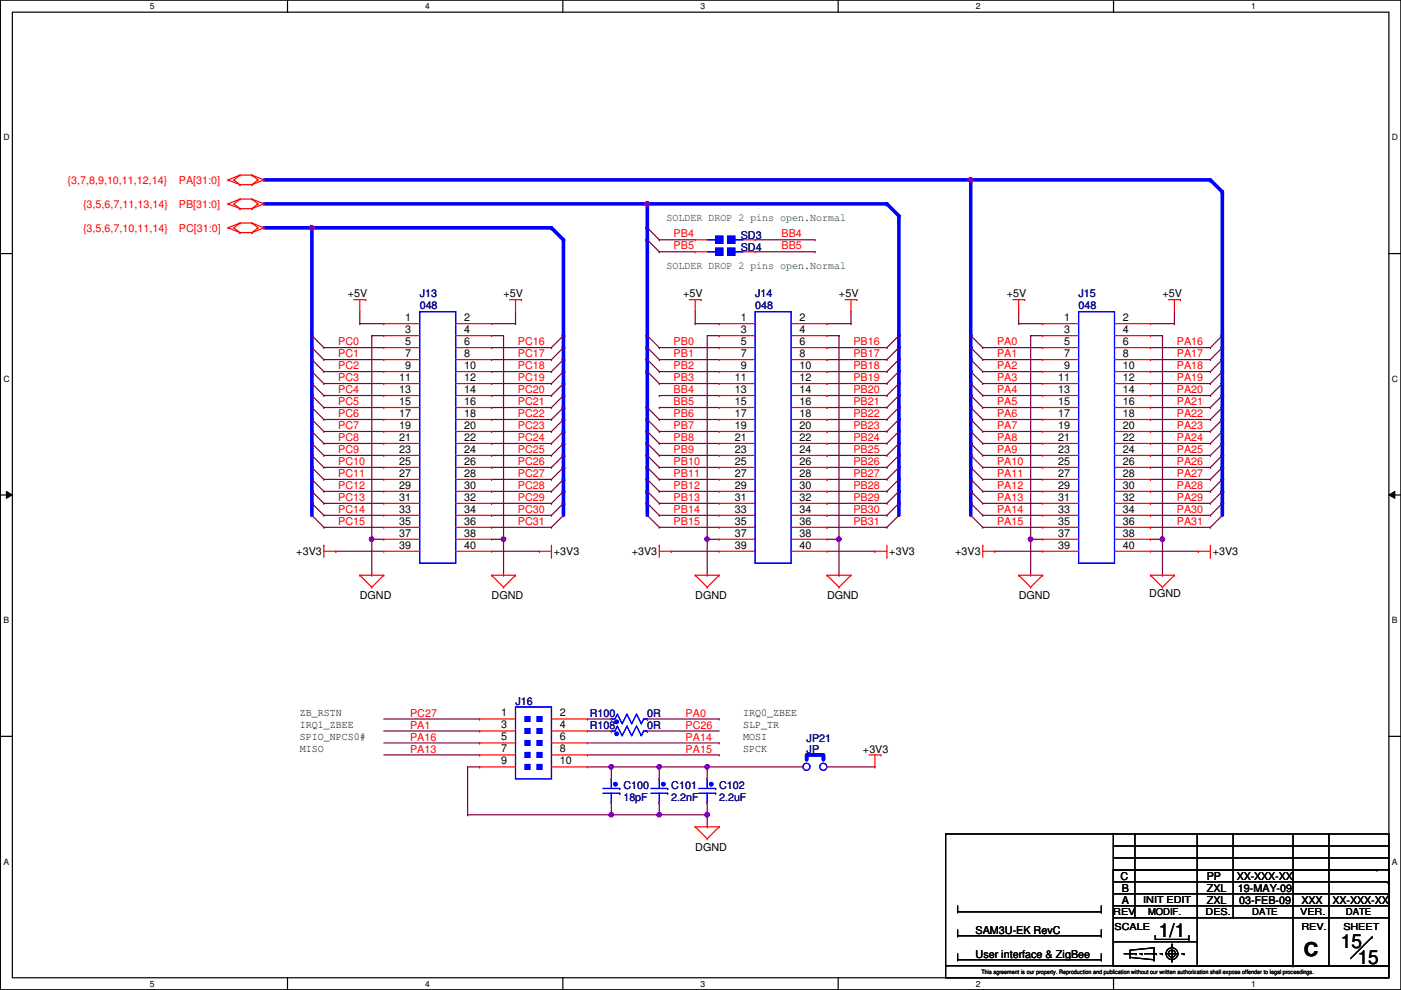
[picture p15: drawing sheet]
<svg xmlns="http://www.w3.org/2000/svg" width="297mm" height="210mm" viewBox="0 0 297 210" stroke-linecap="round" stroke-linejoin="round" font-family="sans-serif">
<defs><g id="words">
<g font-size="4.1">
<text x="245.7" y="198.8">1/1</text>
<text x="276.4" y="202.7">C</text>
<text x="284.3" y="201">15</text>
<text x="287.9" y="204.3">15</text>
</g>
<g font-size="2.3" fill="#f00">
<text x="14.3" y="38.9">{3,7,8,9,10,11,12,14}</text>
<text x="37.9" y="38.9">PA[31:0]</text>
<text x="17.6" y="44">{3,5,6,7,11,13,14}</text>
<text x="37.9" y="44">PB[31:0]</text>
<text x="17.6" y="49.1">{3,5,6,7,10,11,14}</text>
<text x="37.9" y="49.1">PC[31:0]</text>
<text x="142.8" y="50.3">PB4</text>
<text x="142.8" y="52.9">PB5</text>
<text x="165.7" y="50.3">BB4</text>
<text x="165.7" y="52.9">BB5</text>
<text x="71.7" y="73.2">PC0</text>
<text x="71.7" y="75.7">PC1</text>
<text x="109.8" y="73.2">PC16</text>
<text x="109.8" y="75.7">PC17</text>
<text x="142.8" y="75.7">PB1</text>
<text x="142.8" y="73.2">PB0</text>
<text x="180.9" y="75.7">PB17</text>
<text x="180.9" y="73.2">PB16</text>
<text x="211.4" y="75.7">PA1</text>
<text x="211.4" y="73.2">PA0</text>
<text x="249.5" y="75.7">PA17</text>
<text x="249.5" y="73.2">PA16</text>
<text x="71.7" y="80.8">PC3</text>
<text x="71.7" y="78.3">PC2</text>
<text x="71.7" y="83.4">PC4</text>
<text x="109.8" y="80.8">PC19</text>
<text x="109.8" y="83.4">PC20</text>
<text x="109.8" y="78.3">PC18</text>
<text x="142.8" y="80.8">PB3</text>
<text x="142.8" y="83.4">BB4</text>
<text x="142.8" y="78.3">PB2</text>
<text x="180.9" y="80.8">PB19</text>
<text x="180.9" y="83.4">PB20</text>
<text x="180.9" y="78.3">PB18</text>
<text x="211.4" y="78.3">PA2</text>
<text x="211.4" y="80.8">PA3</text>
<text x="211.4" y="83.4">PA4</text>
<text x="249.5" y="78.3">PA18</text>
<text x="249.5" y="83.4">PA20</text>
<text x="249.5" y="80.8">PA19</text>
<text x="71.7" y="85.9">PC5</text>
<text x="71.7" y="88.4">PC6</text>
<text x="109.8" y="85.9">PC21</text>
<text x="109.8" y="88.4">PC22</text>
<text x="142.8" y="88.4">PB6</text>
<text x="142.8" y="85.9">BB5</text>
<text x="180.9" y="88.4">PB22</text>
<text x="180.9" y="85.9">PB21</text>
<text x="211.4" y="85.9">PA5</text>
<text x="211.4" y="88.4">PA6</text>
<text x="249.5" y="85.9">PA21</text>
<text x="249.5" y="88.4">PA22</text>
<text x="71.7" y="93.5">PC8</text>
<text x="71.7" y="91">PC7</text>
<text x="109.8" y="91">PC23</text>
<text x="109.8" y="93.5">PC24</text>
<text x="142.8" y="91">PB7</text>
<text x="142.8" y="93.5">PB8</text>
<text x="180.9" y="91">PB23</text>
<text x="180.9" y="93.5">PB24</text>
<text x="211.4" y="93.5">PA8</text>
<text x="211.4" y="91">PA7</text>
<text x="249.5" y="91">PA23</text>
<text x="249.5" y="93.5">PA24</text>
<text x="71.7" y="96.1">PC9</text>
<text x="71.7" y="101.1">PC11</text>
<text x="71.7" y="98.6">PC10</text>
<text x="109.8" y="96.1">PC25</text>
<text x="109.8" y="101.1">PC27</text>
<text x="109.8" y="98.6">PC26</text>
<text x="142.8" y="101.1">PB11</text>
<text x="142.8" y="96.1">PB9</text>
<text x="142.8" y="98.6">PB10</text>
<text x="180.9" y="101.1">PB27</text>
<text x="180.9" y="96.1">PB25</text>
<text x="180.9" y="98.6">PB26</text>
<text x="211.4" y="96.1">PA9</text>
<text x="211.4" y="101.1">PA11</text>
<text x="211.4" y="98.6">PA10</text>
<text x="249.5" y="101.1">PA27</text>
<text x="249.5" y="98.6">PA26</text>
<text x="249.5" y="96.1">PA25</text>
<text x="71.7" y="103.7">PC12</text>
<text x="71.7" y="106.2">PC13</text>
<text x="109.8" y="106.2">PC29</text>
<text x="109.8" y="103.7">PC28</text>
<text x="142.8" y="106.2">PB13</text>
<text x="142.8" y="103.7">PB12</text>
<text x="180.9" y="106.2">PB29</text>
<text x="180.9" y="103.7">PB28</text>
<text x="211.4" y="103.7">PA12</text>
<text x="211.4" y="106.2">PA13</text>
<text x="249.5" y="103.7">PA28</text>
<text x="249.5" y="106.2">PA29</text>
<text x="71.7" y="108.8">PC14</text>
<text x="71.7" y="111.3">PC15</text>
<text x="109.8" y="111.3">PC31</text>
<text x="109.8" y="108.8">PC30</text>
<text x="142.8" y="108.8">PB14</text>
<text x="142.8" y="111.3">PB15</text>
<text x="180.9" y="108.8">PB30</text>
<text x="180.9" y="111.3">PB31</text>
<text x="211.4" y="108.8">PA14</text>
<text x="211.4" y="111.3">PA15</text>
<text x="249.5" y="108.8">PA30</text>
<text x="249.5" y="111.3">PA31</text>
<text x="86.9" y="154.5">PA1</text>
<text x="86.9" y="151.9">PC27</text>
<text x="145.4" y="154.5">PC26</text>
<text x="145.4" y="151.9">PA0</text>
<text x="86.9" y="159.6">PA13</text>
<text x="86.9" y="157">PA16</text>
<text x="145.4" y="159.6">PA15</text>
<text x="145.4" y="157">PA14</text>
</g>
<g font-size="2.3" fill="#003f00">
<text x="141.3" y="46.9">SOLDER DROP 2 pins open.Normal</text>
<text x="141.3" y="57">SOLDER DROP 2 pins open.Normal</text>
</g>
<g font-size="2.3" fill="#00007f">
<text x="157.1" y="53.2">SD4</text>
<text x="157.1" y="50.6">SD3</text>
<text x="89" y="65.6">048</text>
<text x="89" y="63.1">J13</text>
<text x="160.1" y="63.1">J14</text>
<text x="160.1" y="65.6">048</text>
<text x="228.7" y="63.1">J15</text>
<text x="228.7" y="65.6">048</text>
<text x="109.3" y="149.4">J16</text>
<text x="125" y="152">R100</text>
<text x="125" y="154.5">R108</text>
<text x="137.2" y="152">0R</text>
<text x="137.2" y="154.5">0R</text>
<text x="171" y="157.3">JP21</text>
<text x="171" y="159.6">JP</text>
<text x="132.2" y="167.2">C100</text>
<text x="142.3" y="167.2">C101</text>
<text x="152.5" y="167.2">C102</text>
<text x="132.2" y="169.8">18pF</text>
<text x="142.3" y="169.8">2.2nF</text>
<text x="152.5" y="169.8">2.2uF</text>
</g>
<g font-size="2.3">
<text x="73.7" y="63.1">+5V</text>
<text x="106.8" y="63.1">+5V</text>
<text x="144.9" y="63.1">+5V</text>
<text x="177.9" y="63.1">+5V</text>
<text x="213.4" y="63.1">+5V</text>
<text x="246.5" y="63.1">+5V</text>
<text x="85.9" y="68.1">1</text>
<text x="85.9" y="70.6">3</text>
<text x="98.4" y="68.1">2</text>
<text x="98.4" y="70.6">4</text>
<text x="157.1" y="68.1">1</text>
<text x="157.1" y="70.6">3</text>
<text x="169.5" y="68.1">2</text>
<text x="169.5" y="70.6">4</text>
<text x="225.6" y="68.1">1</text>
<text x="225.6" y="70.6">3</text>
<text x="238.1" y="68.1">2</text>
<text x="238.1" y="70.6">4</text>
<text x="85.9" y="73.2">5</text>
<text x="85.9" y="75.7">7</text>
<text x="98.4" y="73.2">6</text>
<text x="98.4" y="75.7">8</text>
<text x="157.1" y="73.2">5</text>
<text x="157.1" y="75.7">7</text>
<text x="169.5" y="73.2">6</text>
<text x="169.5" y="75.7">8</text>
<text x="225.6" y="73.2">5</text>
<text x="225.6" y="75.7">7</text>
<text x="238.1" y="73.2">6</text>
<text x="238.1" y="75.7">8</text>
<text x="84.7" y="80.8">11</text>
<text x="84.7" y="83.3">13</text>
<text x="85.9" y="78.2">9</text>
<text x="98.4" y="78.2">10</text>
<text x="98.4" y="80.8">12</text>
<text x="98.4" y="83.3">14</text>
<text x="155.8" y="80.8">11</text>
<text x="155.8" y="83.3">13</text>
<text x="157.1" y="78.2">9</text>
<text x="169.5" y="78.2">10</text>
<text x="169.5" y="80.8">12</text>
<text x="169.5" y="83.3">14</text>
<text x="224.4" y="80.8">11</text>
<text x="224.4" y="83.3">13</text>
<text x="225.6" y="78.2">9</text>
<text x="238.1" y="78.2">10</text>
<text x="238.1" y="80.8">12</text>
<text x="238.1" y="83.3">14</text>
<text x="84.7" y="85.9">15</text>
<text x="84.7" y="88.4">17</text>
<text x="98.4" y="85.9">16</text>
<text x="98.4" y="88.4">18</text>
<text x="155.8" y="85.9">15</text>
<text x="155.8" y="88.4">17</text>
<text x="169.5" y="85.9">16</text>
<text x="169.5" y="88.4">18</text>
<text x="224.4" y="85.9">15</text>
<text x="224.4" y="88.4">17</text>
<text x="238.1" y="85.9">16</text>
<text x="238.1" y="88.4">18</text>
<text x="84.7" y="90.9">19</text>
<text x="84.7" y="93.5">21</text>
<text x="98.4" y="90.9">20</text>
<text x="98.4" y="93.5">22</text>
<text x="155.8" y="90.9">19</text>
<text x="155.8" y="93.5">21</text>
<text x="169.5" y="90.9">20</text>
<text x="169.5" y="93.5">22</text>
<text x="224.4" y="90.9">19</text>
<text x="224.4" y="93.5">21</text>
<text x="238.1" y="90.9">20</text>
<text x="238.1" y="93.5">22</text>
<text x="84.7" y="96">23</text>
<text x="84.7" y="98.6">25</text>
<text x="84.7" y="101.1">27</text>
<text x="98.4" y="96">24</text>
<text x="98.4" y="98.6">26</text>
<text x="98.4" y="101.1">28</text>
<text x="155.8" y="96">23</text>
<text x="155.8" y="98.6">25</text>
<text x="155.8" y="101.1">27</text>
<text x="169.5" y="96">24</text>
<text x="169.5" y="98.6">26</text>
<text x="169.5" y="101.1">28</text>
<text x="224.4" y="96">23</text>
<text x="224.4" y="98.6">25</text>
<text x="224.4" y="101.1">27</text>
<text x="238.1" y="96">24</text>
<text x="238.1" y="98.6">26</text>
<text x="238.1" y="101.1">28</text>
<text x="84.7" y="103.6">29</text>
<text x="84.7" y="106.2">31</text>
<text x="98.4" y="103.6">30</text>
<text x="98.4" y="106.2">32</text>
<text x="155.8" y="103.6">29</text>
<text x="155.8" y="106.2">31</text>
<text x="169.5" y="103.6">30</text>
<text x="169.5" y="106.2">32</text>
<text x="224.4" y="103.6">29</text>
<text x="224.4" y="106.2">31</text>
<text x="238.1" y="103.6">30</text>
<text x="238.1" y="106.2">32</text>
<text x="84.7" y="108.7">33</text>
<text x="84.7" y="111.3">35</text>
<text x="84.7" y="113.8">37</text>
<text x="98.4" y="108.7">34</text>
<text x="98.4" y="111.3">36</text>
<text x="98.4" y="113.8">38</text>
<text x="155.8" y="108.7">33</text>
<text x="155.8" y="111.3">35</text>
<text x="155.8" y="113.8">37</text>
<text x="169.5" y="108.7">34</text>
<text x="169.5" y="111.3">36</text>
<text x="169.5" y="113.8">38</text>
<text x="224.4" y="108.7">33</text>
<text x="224.4" y="111.3">35</text>
<text x="224.4" y="113.8">37</text>
<text x="238.1" y="108.7">34</text>
<text x="238.1" y="111.3">36</text>
<text x="238.1" y="113.8">38</text>
<text x="62.8" y="117.7">+3V3</text>
<text x="84.7" y="116.3">39</text>
<text x="98.4" y="116.3">40</text>
<text x="117.4" y="117.7">+3V3</text>
<text x="133.9" y="117.7">+3V3</text>
<text x="155.8" y="116.3">39</text>
<text x="169.5" y="116.3">40</text>
<text x="188.5" y="117.7">+3V3</text>
<text x="202.5" y="117.7">+3V3</text>
<text x="224.4" y="116.3">39</text>
<text x="238.1" y="116.3">40</text>
<text x="257.1" y="117.7">+3V3</text>
<text x="76.3" y="127.1">DGND</text>
<text x="104.2" y="127.1">DGND</text>
<text x="147.4" y="127.1">DGND</text>
<text x="175.3" y="127.1">DGND</text>
<text x="216" y="127.1">DGND</text>
<text x="243.7" y="126.6">DGND</text>
<text x="63.6" y="151.8">ZB_RSTN</text>
<text x="63.6" y="154.3">IRQ1_ZBEE</text>
<text x="106.3" y="151.9">1</text>
<text x="106.3" y="154.4">3</text>
<text x="118.7" y="151.9">2</text>
<text x="118.7" y="154.4">4</text>
<text x="157.6" y="154.3">SLP_TR</text>
<text x="157.6" y="151.8">IRQ0_ZBEE</text>
<text x="63.6" y="159.4">MISO</text>
<text x="63.6" y="156.8">SPIO_NPCS0#</text>
<text x="106.3" y="157">5</text>
<text x="106.3" y="159.5">7</text>
<text x="118.7" y="157">6</text>
<text x="118.7" y="159.5">8</text>
<text x="157.6" y="156.8">MOSI</text>
<text x="157.6" y="159.4">SPCK</text>
<text x="183" y="159.6">+3V3</text>
<text x="106.3" y="162.1">9</text>
<text x="118.7" y="162.1">10</text>
<text x="147.4" y="180.4">DGND</text>
<text x="237.6" y="186.5">C</text>
<text x="237.8" y="189.1">B</text>
<text x="237.8" y="191.6">A</text>
<text x="255.9" y="189.1">ZXL</text>
<text x="255.9" y="186.5">PP</text>
<text x="255.9" y="191.6">ZXL</text>
<text x="262.2" y="186.5">XX-XXX-XX</text>
<text x="262.5" y="189.1">19-MAY-09</text>
<text x="262.7" y="191.6">03-FEB-09</text>
<text x="275.9" y="191.6">XXX</text>
<text x="282.5" y="191.6">XX-XXX-XX</text>
<text x="206.8" y="198">SAM3U-EK RevC</text>
<text x="206.8" y="203">User iiinterface &amp; ZigBee</text>
<text x="206.8" y="203">User nterface &amp; ZigBee</text>
</g>
<g font-size="2">
<text x="242.4" y="191.4">INIT EDIT</text>
<text x="236" y="194">REV</text>
<text x="236.3" y="197.3">SCALE</text>
<text x="243.4" y="194">MODIF.</text>
<text x="255.6" y="194">DES.</text>
<text x="265.5" y="194">DATE</text>
<text x="275.7" y="194">VER.</text>
<text x="275.9" y="197.3">REV.</text>
<text x="284.8" y="197.3">SHEET</text>
<text x="285.3" y="194">DATE</text>
</g>
<g font-size="1.8">
<text x="31.8" y="1.9">5</text>
<text x="90.1" y="1.9">4</text>
<text x="148.5" y="1.9">3</text>
<text x="206.9" y="1.9">2</text>
<text x="265.3" y="1.9">1</text>
<text x=".7" y="29.8">D</text>
<text x="295.1" y="29.8">D</text>
<text x=".7" y="80.9">C</text>
<text x="295.1" y="80.9">C</text>
<text x=".7" y="132.1">B</text>
<text x="295.1" y="132.1">B</text>
<text x=".7" y="183.3">A</text>
<text x="295.1" y="183.3">A</text>
<text x="31.8" y="209.2">5</text>
<text x="90.1" y="209.2">4</text>
<text x="148.5" y="209.2">3</text>
<text x="206.9" y="209.2">2</text>
<text x="265.3" y="209.2">1</text>
</g>
<g font-size="1.3">
<text x="208.1" y="206.5">This agreement iiis our property. Reproduction and publication without our written authorization shall expose offender ttto lllegal proceedings.</text>
<text x="208.1" y="206.5">This agreement s our property. Reproduction and publication without our written authorization shall expose offender o egal proceedings.</text>
</g>
</g></defs>
<path d="M.1 0h296.9v209.8h-296.9zM2.6 2.6h291.9v204.7h-291.9z" fill="none" stroke="#000" stroke-width=".25"/>
<g fill="#fff">
<path d="M31.8 .3h1v2h-1z"/>
<path d="M31.8 207.6h1v1.9h-1z"/>
</g>
<path d="M61 0v2.6M61 207.3v2.5" fill="none" stroke="#000" stroke-width=".25"/>
<g fill="#fff">
<path d="M90.1 .3h1v2h-1z"/>
<path d="M90.1 207.6h1v1.9h-1z"/>
</g>
<path d="M119.3 0v2.6M119.3 207.3v2.5" fill="none" stroke="#000" stroke-width=".25"/>
<g fill="#fff">
<path d="M148.5 .3h1v2h-1z"/>
<path d="M148.5 207.6h1v1.9h-1z"/>
</g>
<path d="M177.7 0v2.6M177.7 207.3v2.5" fill="none" stroke="#000" stroke-width=".25"/>
<g fill="#fff">
<path d="M206.9 .3h1v2h-1z"/>
<path d="M206.9 207.6h1v1.9h-1z"/>
</g>
<path d="M236.1 0v2.6M236.1 207.3v2.5" fill="none" stroke="#000" stroke-width=".25"/>
<g fill="#fff">
<path d="M265.3 .3h.9v2h-.9z"/>
<path d="M265.3 207.6h.9v1.9h-.9z"/>
<path d="M.7 28.2h1.3v1.9h-1.3z"/>
<path d="M295.1 28.2h1.3v1.9h-1.3z"/>
<path d="M.7 79.3h1.3v2h-1.3z"/>
<path d="M295.1 79.3h1.3v2h-1.3z"/>
</g>
<path d="M.1 53.8h2.5M294.5 53.8h2.5" fill="none" stroke="#000" stroke-width=".25"/>
<g fill="#fff">
<path d="M.7 130.5h1.2v2h-1.2z"/>
<path d="M295.1 130.5h1.2v2h-1.2z"/>
</g>
<path d="M.1 104.9h2.5M294.5 104.9h2.5" fill="none" stroke="#000" stroke-width=".25"/>
<path d="M1.4 104.2l1.2 .7-1.2 .8zM294.5 104.9l1.2-.7v1.5z" fill="#000"/>
<path d="M1.4 104.2l1.2 .7-1.2 .8zM294.5 104.9l1.2-.7v1.5z" fill="none" stroke="#000" stroke-width=".21"/>
<g fill="#fff">
<path d="M.7 181.7h1.2v2h-1.2z"/>
<path d="M295.1 181.7h1.2v2h-1.2z"/>
</g>
<path d="M.1 156.1h2.5M294.5 156.1h2.5" fill="none" stroke="#000" stroke-width=".25"/>
<path d="M56 38.1h149.8" fill="none" stroke="#00f" stroke-width=".76"/>
<circle cx="205.8" cy="38.1" r=".38" fill="#00f"/>
<circle cx="205.8" cy="38.1" r=".49" fill="#f0f"/>
<circle cx="205.8" cy="38.1" r=".49" fill="none" stroke="#f0f" stroke-width=".25"/>
<path d="M188 43.2l2.6 2.6" fill="none" stroke="#00f" stroke-width=".76"/>
<circle cx="190.6" cy="45.8" r=".38" fill="#00f"/>
<path d="M56 43.2h81.2" fill="none" stroke="#00f" stroke-width=".76"/>
<circle cx="137.2" cy="43.2" r=".38" fill="#00f"/>
<circle cx="137.2" cy="43.2" r=".49" fill="#f0f"/>
<circle cx="137.2" cy="43.2" r=".49" fill="none" stroke="#f0f" stroke-width=".25"/>
<path d="M116.9 48.3l2.6 2.5" fill="none" stroke="#00f" stroke-width=".76"/>
<circle cx="119.5" cy="50.8" r=".38" fill="#00f"/>
<path d="M56 48.3h10.1" fill="none" stroke="#00f" stroke-width=".76"/>
<circle cx="66.1" cy="48.3" r=".38" fill="#00f"/>
<circle cx="66.1" cy="48.3" r=".49" fill="#f0f"/>
<circle cx="66.1" cy="48.3" r=".49" fill="none" stroke="#f0f" stroke-width=".25"/>
<path d="M190.6 45.8v25.4" fill="none" stroke="#00f" stroke-width=".76"/>
<circle cx="190.6" cy="71.2" r=".38" fill="#00f"/>
<path d="M190.6 71.2v2.5" fill="none" stroke="#00f" stroke-width=".76"/>
<circle cx="190.6" cy="73.7" r=".38" fill="#00f"/>
<path d="M190.6 73.7v2.5" fill="none" stroke="#00f" stroke-width=".76"/>
<circle cx="190.6" cy="76.2" r=".38" fill="#00f"/>
<path d="M190.6 76.2v2.6" fill="none" stroke="#00f" stroke-width=".76"/>
<circle cx="190.6" cy="78.8" r=".38" fill="#00f"/>
<path d="M190.6 78.8v2.5" fill="none" stroke="#00f" stroke-width=".76"/>
<circle cx="190.6" cy="81.3" r=".38" fill="#00f"/>
<path d="M190.6 81.3v2.6" fill="none" stroke="#00f" stroke-width=".76"/>
<circle cx="190.6" cy="83.9" r=".38" fill="#00f"/>
<path d="M190.6 86.4v2.5" fill="none" stroke="#00f" stroke-width=".76"/>
<circle cx="190.6" cy="88.9" r=".38" fill="#00f"/>
<path d="M190.6 88.9v2.6" fill="none" stroke="#00f" stroke-width=".76"/>
<circle cx="190.6" cy="91.5" r=".38" fill="#00f"/>
<path d="M190.6 91.5v2.5" fill="none" stroke="#00f" stroke-width=".76"/>
<circle cx="190.6" cy="94" r=".38" fill="#00f"/>
<path d="M190.6 94v2.6" fill="none" stroke="#00f" stroke-width=".76"/>
<circle cx="190.6" cy="96.6" r=".38" fill="#00f"/>
<path d="M190.6 96.6v2.5" fill="none" stroke="#00f" stroke-width=".76"/>
<circle cx="190.6" cy="99.1" r=".38" fill="#00f"/>
<path d="M190.6 99.1v2.5" fill="none" stroke="#00f" stroke-width=".76"/>
<circle cx="190.6" cy="101.6" r=".38" fill="#00f"/>
<path d="M190.6 101.6v2.6" fill="none" stroke="#00f" stroke-width=".76"/>
<circle cx="190.6" cy="104.2" r=".38" fill="#00f"/>
<path d="M137.2 101.6v2.6" fill="none" stroke="#00f" stroke-width=".76"/>
<circle cx="137.2" cy="104.2" r=".38" fill="#00f"/>
<path d="M137.2 99.1v2.5" fill="none" stroke="#00f" stroke-width=".76"/>
<circle cx="137.2" cy="101.6" r=".38" fill="#00f"/>
<path d="M137.2 96.6v2.5" fill="none" stroke="#00f" stroke-width=".76"/>
<circle cx="137.2" cy="99.1" r=".38" fill="#00f"/>
<path d="M137.2 94v2.6" fill="none" stroke="#00f" stroke-width=".76"/>
<circle cx="137.2" cy="96.6" r=".38" fill="#00f"/>
<path d="M137.2 91.5v2.5" fill="none" stroke="#00f" stroke-width=".76"/>
<circle cx="137.2" cy="94" r=".38" fill="#00f"/>
<path d="M137.2 88.9v2.6" fill="none" stroke="#00f" stroke-width=".76"/>
<circle cx="137.2" cy="91.5" r=".38" fill="#00f"/>
<path d="M137.2 86.4v2.5" fill="none" stroke="#00f" stroke-width=".76"/>
<circle cx="137.2" cy="88.9" r=".38" fill="#00f"/>
<path d="M137.2 76.2v2.6" fill="none" stroke="#00f" stroke-width=".76"/>
<circle cx="137.2" cy="78.8" r=".38" fill="#00f"/>
<path d="M137.2 73.7v2.5" fill="none" stroke="#00f" stroke-width=".76"/>
<circle cx="137.2" cy="76.2" r=".38" fill="#00f"/>
<path d="M137.2 71.2v2.5" fill="none" stroke="#00f" stroke-width=".76"/>
<circle cx="137.2" cy="73.7" r=".38" fill="#00f"/>
<path d="M137.2 43.2v5.1" fill="none" stroke="#00f" stroke-width=".76"/>
<circle cx="137.2" cy="48.3" r=".38" fill="#00f"/>
<path d="M190.6 83.9v2.5" fill="none" stroke="#00f" stroke-width=".76"/>
<circle cx="190.6" cy="86.4" r=".38" fill="#00f"/>
<path d="M137.2 43.2h50.8" fill="none" stroke="#00f" stroke-width=".76"/>
<circle cx="188" cy="43.2" r=".38" fill="#00f"/>
<path d="M129.6 162.6h10.2M139.8 162.6h.1M149.9 162.6h20.4M170.3 162.6h.1" fill="none" stroke="#7f003f" stroke-width=".25"/>
<circle cx="139.8" cy="162.6" r=".49" fill="#f0f"/>
<circle cx="139.8" cy="162.6" r=".49" fill="none" stroke="#f0f" stroke-width=".25"/>
<path d="M129.6 165.1h.1M129.6 162.6v2.5M139.8 162.6h10.1M149.9 165.1h.1M149.9 162.6h.1M149.9 162.6v2.5" fill="none" stroke="#7f003f" stroke-width=".25"/>
<circle cx="149.9" cy="162.6" r=".49" fill="#f0f"/>
<circle cx="149.9" cy="162.6" r=".49" fill="none" stroke="#f0f" stroke-width=".25"/>
<path d="M124.5 162.6h5.1M129.6 162.6h.1" fill="none" stroke="#7f003f" stroke-width=".25"/>
<circle cx="129.6" cy="162.6" r=".49" fill="#f0f"/>
<circle cx="129.6" cy="162.6" r=".49" fill="none" stroke="#f0f" stroke-width=".25"/>
<g fill="none" stroke="#7f003f" stroke-width=".25">
<path d="M78.8 71.2v43.1M139.8 76.2h.1M139.8 73.7h.1M139.8 78.8h.1M139.8 76.2h12.7M139.8 73.7h12.7M139.8 78.8h12.7M175.3 76.2h.1M175.3 73.7h.1M175.3 78.8h.1M175.3 76.2h12.7M175.3 73.7h12.7"/>
<path d="M175.3 78.8h12.7M139.8 88.9h.1M139.8 81.3h.1M139.8 91.5h.1M139.8 96.6h.1M139.8 83.9h.1M139.8 94h.1M139.8 86.4h.1M139.8 99.1h.1M139.8 88.9h12.7M139.8 81.3h12.7M139.8 91.5h12.7"/>
<path d="M139.8 96.6h12.7M139.8 83.9h12.7M139.8 94h12.7M139.8 86.4h12.7M139.8 99.1h12.7M175.3 88.9h.1M175.3 81.3h.1M175.3 91.5h.1M175.3 96.6h.1M175.3 83.9h.1M175.3 94h.1M175.3 86.4h.1"/>
<path d="M175.3 99.1h.1M175.3 88.9h12.7M175.3 81.3h12.7M175.3 91.5h12.7M175.3 96.6h12.7M175.3 83.9h12.7M175.3 94h12.7M175.3 86.4h12.7M175.3 99.1h12.7M78.8 114.3h.1M139.8 106.7h.1M139.8 101.6h.1"/>
<path d="M139.8 109.3h.1M139.8 111.8h.1M139.8 104.2h.1M139.8 106.7h12.7M139.8 101.6h12.7M139.8 109.3h12.7M139.8 111.8h12.7M139.8 104.2h12.7M175.3 106.7h.1M175.3 101.6h.1M175.3 109.3h.1M175.3 111.8h.1"/>
<path d="M175.3 104.2h.1M175.3 106.7h12.7M175.3 101.6h12.7M175.3 109.3h12.7M175.3 111.8h12.7M175.3 104.2h12.7M81.4 157.5h20.3M81.4 155h20.3M81.4 152.4h20.3M101.7 157.5h.1M101.7 155h.1M101.7 152.4h.1"/>
<path d="M124.5 157.5h28M137.2 155h.1M137.2 155h15.3M152.5 157.5h.1M81.4 160.1h20.3M101.7 160.1h.1M124.5 160.1h28M139.8 165.1h.1M139.8 162.6v2.5M152.5 160.1h.1M175.3 162.6h10.2M185.5 162.6h.1"/>
</g>
<circle cx="78.8" cy="114.3" r=".49" fill="#f0f"/>
<circle cx="78.8" cy="114.3" r=".49" fill="none" stroke="#f0f" stroke-width=".25"/>
<path d="M106.8 71.2v43.1M106.8 114.3h.1" fill="none" stroke="#7f003f" stroke-width=".25"/>
<circle cx="106.7" cy="114.3" r=".49" fill="#f0f"/>
<circle cx="106.7" cy="114.3" r=".49" fill="none" stroke="#f0f" stroke-width=".25"/>
<path d="M246.5 71.2v43.1M246.5 114.3h.1" fill="none" stroke="#7f003f" stroke-width=".25"/>
<circle cx="246.4" cy="114.3" r=".49" fill="#f0f"/>
<circle cx="246.4" cy="114.3" r=".49" fill="none" stroke="#f0f" stroke-width=".25"/>
<path d="M218.5 71.2h.1M218.5 71.2h2.6M218.5 71.2v43.1M218.5 114.3h.1" fill="none" stroke="#7f003f" stroke-width=".25"/>
<circle cx="218.5" cy="114.3" r=".49" fill="#f0f"/>
<circle cx="218.5" cy="114.3" r=".49" fill="none" stroke="#f0f" stroke-width=".25"/>
<path d="M152.5 71.2h.1M152.5 71.2h-2.6v43.1M149.9 114.3h.1" fill="none" stroke="#7f003f" stroke-width=".25"/>
<circle cx="149.9" cy="114.3" r=".49" fill="#f0f"/>
<circle cx="149.9" cy="114.3" r=".49" fill="none" stroke="#f0f" stroke-width=".25"/>
<path d="M177.9 71.2v43.1M177.9 114.3h.1" fill="none" stroke="#7f003f" stroke-width=".25"/>
<circle cx="177.9" cy="114.3" r=".49" fill="#f0f"/>
<circle cx="177.9" cy="114.3" r=".49" fill="none" stroke="#f0f" stroke-width=".25"/>
<path d="M76.3 68.6h.1M76.3 66.1v2.5M147.4 68.6h.1M147.4 66.1v2.5M147.4 68.6h5.1M152.5 68.6h.1M216 68.6h5.1M221.1 68.6h.1" fill="none" stroke="#7f003f" stroke-width=".25"/>
<path d="M137.2 106.7v2.6" fill="none" stroke="#00f" stroke-width=".76"/>
<circle cx="137.2" cy="106.7" r=".38" fill="#00f"/>
<path d="M190.6 106.7v2.6" fill="none" stroke="#00f" stroke-width=".76"/>
<circle cx="190.6" cy="106.7" r=".38" fill="#00f"/>
<path d="M137.2 104.2v2.5" fill="none" stroke="#00f" stroke-width=".76"/>
<circle cx="137.2" cy="104.2" r=".38" fill="#00f"/>
<path d="M190.6 104.2v2.5" fill="none" stroke="#00f" stroke-width=".76"/>
<circle cx="190.6" cy="104.2" r=".38" fill="#00f"/>
<path d="M119.5 73.7v2.5" fill="none" stroke="#00f" stroke-width=".76"/>
<circle cx="119.5" cy="76.2" r=".38" fill="#00f"/>
<path d="M119.5 91.5v2.5" fill="none" stroke="#00f" stroke-width=".76"/>
<circle cx="119.5" cy="94" r=".38" fill="#00f"/>
<path d="M119.5 96.6v2.5" fill="none" stroke="#00f" stroke-width=".76"/>
<circle cx="119.5" cy="99.1" r=".38" fill="#00f"/>
<path d="M119.5 106.7v2.6" fill="none" stroke="#00f" stroke-width=".76"/>
<circle cx="119.5" cy="106.7" r=".38" fill="#00f"/>
<path d="M66.1 104.2v2.5" fill="none" stroke="#00f" stroke-width=".76"/>
<circle cx="66.1" cy="104.2" r=".38" fill="#00f"/>
<path d="M104.2 96.6h.1M104.2 96.6h12.7M104.2 106.7h.1M104.2 106.7h12.7" fill="none" stroke="#7f003f" stroke-width=".25"/>
<path d="M66.1 71.2v2.5" fill="none" stroke="#00f" stroke-width=".76"/>
<circle cx="66.1" cy="73.7" r=".38" fill="#00f"/>
<path d="M66.1 81.3v2.6" fill="none" stroke="#00f" stroke-width=".76"/>
<circle cx="66.1" cy="83.9" r=".38" fill="#00f"/>
<path d="M119.5 81.3v2.6" fill="none" stroke="#00f" stroke-width=".76"/>
<circle cx="119.5" cy="83.9" r=".38" fill="#00f"/>
<path d="M66.1 106.7v2.6" fill="none" stroke="#00f" stroke-width=".76"/>
<circle cx="66.1" cy="106.7" r=".38" fill="#00f"/>
<path d="M68.7 96.6h.1M68.7 96.6h12.7M68.7 104.2h.1M68.7 104.2h12.7" fill="none" stroke="#7f003f" stroke-width=".25"/>
<path d="M66.1 83.9v2.5" fill="none" stroke="#00f" stroke-width=".76"/>
<circle cx="66.1" cy="86.4" r=".38" fill="#00f"/>
<path d="M68.7 94h.1M68.7 81.3h.1M68.7 94h12.7M68.7 81.3h12.7M104.2 91.5h.1M104.2 91.5h12.7M68.7 109.3h.1M68.7 109.3h12.7M104.2 111.8h.1M104.2 111.8h12.7" fill="none" stroke="#7f003f" stroke-width=".25"/>
<path d="M66.1 91.5v2.5" fill="none" stroke="#00f" stroke-width=".76"/>
<circle cx="66.1" cy="94" r=".38" fill="#00f"/>
<path d="M66.1 78.8v2.5" fill="none" stroke="#00f" stroke-width=".76"/>
<circle cx="66.1" cy="81.3" r=".38" fill="#00f"/>
<path d="M68.7 73.7h.1M68.7 73.7h12.7" fill="none" stroke="#7f003f" stroke-width=".25"/>
<path d="M66.1 99.1v2.5" fill="none" stroke="#00f" stroke-width=".76"/>
<circle cx="66.1" cy="101.6" r=".38" fill="#00f"/>
<path d="M119.5 50.8v20.4" fill="none" stroke="#00f" stroke-width=".76"/>
<circle cx="119.5" cy="71.2" r=".38" fill="#00f"/>
<path d="M68.7 101.6h.1M68.7 101.6h12.7" fill="none" stroke="#7f003f" stroke-width=".25"/>
<path d="M66.1 48.3v22.9" fill="none" stroke="#00f" stroke-width=".76"/>
<circle cx="66.1" cy="71.2" r=".38" fill="#00f"/>
<path d="M119.5 88.9v2.6" fill="none" stroke="#00f" stroke-width=".76"/>
<circle cx="119.5" cy="91.5" r=".38" fill="#00f"/>
<path d="M119.5 99.1v2.5" fill="none" stroke="#00f" stroke-width=".76"/>
<circle cx="119.5" cy="101.6" r=".38" fill="#00f"/>
<path d="M104.2 86.4h.1M104.2 86.4h12.7" fill="none" stroke="#7f003f" stroke-width=".25"/>
<path d="M66.1 73.7v2.5" fill="none" stroke="#00f" stroke-width=".76"/>
<circle cx="66.1" cy="76.2" r=".38" fill="#00f"/>
<path d="M119.5 104.2v2.5" fill="none" stroke="#00f" stroke-width=".76"/>
<circle cx="119.5" cy="104.2" r=".38" fill="#00f"/>
<path d="M68.7 78.8h.1M68.7 78.8h12.7M104.2 81.3h.1M104.2 81.3h12.7M104.2 109.3h.1M104.2 109.3h12.7" fill="none" stroke="#7f003f" stroke-width=".25"/>
<path d="M66.1 48.3h50.8" fill="none" stroke="#00f" stroke-width=".76"/>
<circle cx="116.9" cy="48.3" r=".38" fill="#00f"/>
<path d="M68.7 91.5h.1M68.7 91.5h12.7M149.9 175.3h.1M149.9 172.8v2.5" fill="none" stroke="#7f003f" stroke-width=".25"/>
<path d="M119.5 86.4v2.5" fill="none" stroke="#00f" stroke-width=".76"/>
<circle cx="119.5" cy="88.9" r=".38" fill="#00f"/>
<path d="M66.1 86.4v2.5" fill="none" stroke="#00f" stroke-width=".76"/>
<circle cx="66.1" cy="88.9" r=".38" fill="#00f"/>
<path d="M119.5 78.8v2.5" fill="none" stroke="#00f" stroke-width=".76"/>
<circle cx="119.5" cy="81.3" r=".38" fill="#00f"/>
<path d="M119.5 76.2v2.6" fill="none" stroke="#00f" stroke-width=".76"/>
<circle cx="119.5" cy="78.8" r=".38" fill="#00f"/>
<path d="M119.5 94v2.6" fill="none" stroke="#00f" stroke-width=".76"/>
<circle cx="119.5" cy="96.6" r=".38" fill="#00f"/>
<path d="M104.2 73.7h.1M104.2 73.7h12.7M104.2 71.2h2.6M106.8 71.2h.1M109.3 66.1h.1M109.3 66.1v2.5M104.2 94h.1M104.2 88.9h.1M104.2 94h12.7M104.2 88.9h12.7M99.1 162.6h2.6M101.7 162.6h.1" fill="none" stroke="#7f003f" stroke-width=".25"/>
<path d="M66.1 94v2.6" fill="none" stroke="#00f" stroke-width=".76"/>
<circle cx="66.1" cy="96.6" r=".38" fill="#00f"/>
<path d="M68.7 76.2h.1M68.7 76.2h12.7M104.2 76.2h.1M104.2 76.2h12.7M180.4 68.6h.1M180.4 66.1v2.5M68.7 86.4h.1M68.7 86.4h12.7" fill="none" stroke="#7f003f" stroke-width=".25"/>
<path d="M66.1 96.6v2.5" fill="none" stroke="#00f" stroke-width=".76"/>
<circle cx="66.1" cy="99.1" r=".38" fill="#00f"/>
<path d="M119.5 83.9v2.5" fill="none" stroke="#00f" stroke-width=".76"/>
<circle cx="119.5" cy="86.4" r=".38" fill="#00f"/>
<path d="M99.1 172.8h30.5M129.6 172.8h.1" fill="none" stroke="#7f003f" stroke-width=".25"/>
<circle cx="129.6" cy="172.7" r=".49" fill="#f0f"/>
<circle cx="129.6" cy="172.7" r=".49" fill="none" stroke="#f0f" stroke-width=".25"/>
<path d="M243.9 68.6h5.1M249 68.6h.1M68.7 88.9h.1M68.7 88.9h12.7M104.2 83.9h.1M104.2 83.9h12.7M104.2 101.6h.1M104.2 104.2h.1M104.2 101.6h12.7M104.2 104.2h12.7" fill="none" stroke="#7f003f" stroke-width=".25"/>
<path d="M119.5 101.6v2.6" fill="none" stroke="#00f" stroke-width=".76"/>
<circle cx="119.5" cy="104.2" r=".38" fill="#00f"/>
<path d="M66.1 76.2v2.6" fill="none" stroke="#00f" stroke-width=".76"/>
<circle cx="66.1" cy="78.8" r=".38" fill="#00f"/>
<path d="M66.1 88.9v2.6" fill="none" stroke="#00f" stroke-width=".76"/>
<circle cx="66.1" cy="91.5" r=".38" fill="#00f"/>
<path d="M68.7 99.1h.1M68.7 99.1h12.7M68.7 111.8h.1M68.7 106.7h.1M68.7 111.8h12.7M68.7 106.7h12.7" fill="none" stroke="#7f003f" stroke-width=".25"/>
<path d="M119.5 71.2v2.5" fill="none" stroke="#00f" stroke-width=".76"/>
<circle cx="119.5" cy="73.7" r=".38" fill="#00f"/>
<path d="M66.1 101.6v2.6" fill="none" stroke="#00f" stroke-width=".76"/>
<circle cx="66.1" cy="104.2" r=".38" fill="#00f"/>
<g fill="none" stroke="#7f003f" stroke-width=".25">
<path d="M139.8 50.8h.1M139.8 53.4h.1M139.8 50.8h7.6M139.8 53.4h7.6M160.1 50.8h12.7M160.1 53.4h12.7M172.8 50.8h.1M172.8 53.4h.1M104.2 78.8h.1M104.2 78.8h12.7M68.7 83.9h.1M68.7 83.9h12.7"/>
<path d="M104.2 99.1h.1M104.2 99.1h12.7M71.2 116.9h.1M71.2 116.9h10.2M78.8 114.3h.1M78.8 114.3h2.6M104.2 114.3h2.6M104.2 116.9h10.2M106.8 114.3h.1M114.4 116.9h.1M142.3 116.9h.1M142.3 116.9h10.2"/>
<path d="M149.9 114.3h.1M149.9 114.3h2.6M175.3 116.9h10.2M185.5 116.9h.1M210.9 116.9h.1M210.9 116.9h10.2M218.5 114.3h.1M218.5 114.3h2.6M243.9 114.3h2.6M243.9 116.9h10.2M246.5 114.3h.1M254.1 116.9h.1"/>
</g>
<path d="M137.2 50.8v20.4" fill="none" stroke="#00f" stroke-width=".76"/>
<circle cx="137.2" cy="71.2" r=".38" fill="#00f"/>
<path d="M137.2 48.3v2.5" fill="none" stroke="#00f" stroke-width=".76"/>
<circle cx="137.2" cy="50.8" r=".38" fill="#00f"/>
<path d="M137.2 78.8v7.6" fill="none" stroke="#00f" stroke-width=".76"/>
<circle cx="137.2" cy="86.4" r=".38" fill="#00f"/>
<path d="M124.5 152.4h.1M124.5 152.4h5.1M137.2 152.4h15.3M152.5 152.4h.1" fill="none" stroke="#7f003f" stroke-width=".25"/>
<path d="M205.8 73.7v2.5" fill="none" stroke="#00f" stroke-width=".76"/>
<circle cx="205.8" cy="76.2" r=".38" fill="#00f"/>
<path d="M205.8 71.2v2.5" fill="none" stroke="#00f" stroke-width=".76"/>
<circle cx="205.8" cy="73.7" r=".38" fill="#00f"/>
<path d="M259.2 106.7v2.6" fill="none" stroke="#00f" stroke-width=".76"/>
<circle cx="259.2" cy="106.7" r=".38" fill="#00f"/>
<path d="M208.4 96.6h.1M208.4 96.6h12.7M243.9 86.4h.1M243.9 91.5h.1M243.9 86.4h12.7M243.9 91.5h12.7M243.9 101.6h.1M243.9 101.6h12.7M129.6 172.8h10.2M139.8 172.8h.1" fill="none" stroke="#7f003f" stroke-width=".25"/>
<path d="M259.2 86.4v2.5" fill="none" stroke="#00f" stroke-width=".76"/>
<circle cx="259.2" cy="88.9" r=".38" fill="#00f"/>
<path d="M259.2 104.2v2.5" fill="none" stroke="#00f" stroke-width=".76"/>
<circle cx="259.2" cy="104.2" r=".38" fill="#00f"/>
<path d="M208.4 86.4h.1M208.4 86.4h12.7M243.9 104.2h.1M243.9 104.2h12.7" fill="none" stroke="#7f003f" stroke-width=".25"/>
<path d="M205.8 99.1v2.5" fill="none" stroke="#00f" stroke-width=".76"/>
<circle cx="205.8" cy="101.6" r=".38" fill="#00f"/>
<path d="M205.8 96.6v2.5" fill="none" stroke="#00f" stroke-width=".76"/>
<circle cx="205.8" cy="99.1" r=".38" fill="#00f"/>
<path d="M259.2 73.7v2.5" fill="none" stroke="#00f" stroke-width=".76"/>
<circle cx="259.2" cy="76.2" r=".38" fill="#00f"/>
<path d="M259.2 101.6v2.6" fill="none" stroke="#00f" stroke-width=".76"/>
<circle cx="259.2" cy="104.2" r=".38" fill="#00f"/>
<path d="M175.3 71.2h2.6M177.9 71.2h.1M243.9 88.9h.1M243.9 88.9h12.7" fill="none" stroke="#7f003f" stroke-width=".25"/>
<path d="M205.8 88.9v2.6" fill="none" stroke="#00f" stroke-width=".76"/>
<circle cx="205.8" cy="91.5" r=".38" fill="#00f"/>
<path d="M205.8 78.8v2.5" fill="none" stroke="#00f" stroke-width=".76"/>
<circle cx="205.8" cy="81.3" r=".38" fill="#00f"/>
<path d="M259.2 40.7v30.5" fill="none" stroke="#00f" stroke-width=".76"/>
<circle cx="259.2" cy="71.2" r=".38" fill="#00f"/>
<path d="M243.9 76.2h.1M243.9 76.2h12.7" fill="none" stroke="#7f003f" stroke-width=".25"/>
<path d="M205.8 94v2.6" fill="none" stroke="#00f" stroke-width=".76"/>
<circle cx="205.8" cy="96.6" r=".38" fill="#00f"/>
<g fill="none" stroke="#7f003f" stroke-width=".25">
<path d="M208.4 76.2h.1M208.4 76.2h12.7M243.9 78.8h.1M243.9 78.8h12.7M208.4 94h.1M208.4 94h12.7M243.9 94h.1M243.9 94h12.7M208.4 101.6h.1M208.4 109.3h.1M208.4 101.6h12.7M208.4 109.3h12.7"/>
<path d="M243.9 106.7h.1M243.9 106.7h12.7M129.6 172.8h.1M129.6 170.2v2.6"/>
</g>
<path d="M259.2 88.9v2.6" fill="none" stroke="#00f" stroke-width=".76"/>
<circle cx="259.2" cy="91.5" r=".38" fill="#00f"/>
<path d="M208.4 78.8h.1M208.4 78.8h12.7M208.4 104.2h.1M208.4 106.7h.1M208.4 104.2h12.7M208.4 106.7h12.7M139.8 172.8h.1M139.8 170.2v2.6" fill="none" stroke="#7f003f" stroke-width=".25"/>
<circle cx="139.8" cy="172.7" r=".49" fill="#f0f"/>
<circle cx="139.8" cy="172.7" r=".49" fill="none" stroke="#f0f" stroke-width=".25"/>
<path d="M149.9 114.3v7.7M149.9 122h.1" fill="none" stroke="#7f003f" stroke-width=".25"/>
<path d="M205.8 38.1v33.1" fill="none" stroke="#00f" stroke-width=".76"/>
<circle cx="205.8" cy="71.2" r=".38" fill="#00f"/>
<path d="M208.4 91.5h.1M208.4 91.5h12.7" fill="none" stroke="#7f003f" stroke-width=".25"/>
<path d="M205.8 104.2v2.5" fill="none" stroke="#00f" stroke-width=".76"/>
<circle cx="205.8" cy="104.2" r=".38" fill="#00f"/>
<path d="M205.8 38.1h50.8" fill="none" stroke="#00f" stroke-width=".76"/>
<circle cx="256.6" cy="38.1" r=".38" fill="#00f"/>
<path d="M104.2 68.6h5.1M109.3 68.6h.1M208.4 88.9h.1M208.4 88.9h12.7M78.8 114.3v7.7M243.9 109.3h.1M243.9 109.3h12.7M78.8 122h.1" fill="none" stroke="#7f003f" stroke-width=".25"/>
<path d="M259.2 76.2v2.6" fill="none" stroke="#00f" stroke-width=".76"/>
<circle cx="259.2" cy="78.8" r=".38" fill="#00f"/>
<path d="M259.2 99.1v2.5" fill="none" stroke="#00f" stroke-width=".76"/>
<circle cx="259.2" cy="101.6" r=".38" fill="#00f"/>
<path d="M208.4 73.7h.1M208.4 73.7h12.7M243.9 73.7h.1M243.9 73.7h12.7M208.4 99.1h.1M208.4 99.1h12.7M243.9 99.1h.1M243.9 99.1h12.7M175.3 114.3h2.6M177.9 114.3h.1M139.8 172.8h10.1M149.9 172.8h.1" fill="none" stroke="#7f003f" stroke-width=".25"/>
<circle cx="149.9" cy="172.7" r=".49" fill="#f0f"/>
<circle cx="149.9" cy="172.7" r=".49" fill="none" stroke="#f0f" stroke-width=".25"/>
<path d="M205.8 106.7v2.6" fill="none" stroke="#00f" stroke-width=".76"/>
<circle cx="205.8" cy="106.7" r=".38" fill="#00f"/>
<path d="M259.2 81.3v2.6" fill="none" stroke="#00f" stroke-width=".76"/>
<circle cx="259.2" cy="83.9" r=".38" fill="#00f"/>
<path d="M205.8 86.4v2.5" fill="none" stroke="#00f" stroke-width=".76"/>
<circle cx="205.8" cy="88.9" r=".38" fill="#00f"/>
<path d="M205.8 81.3v2.6" fill="none" stroke="#00f" stroke-width=".76"/>
<circle cx="205.8" cy="83.9" r=".38" fill="#00f"/>
<path d="M205.8 101.6v2.6" fill="none" stroke="#00f" stroke-width=".76"/>
<circle cx="205.8" cy="104.2" r=".38" fill="#00f"/>
<path d="M259.2 83.9v2.5" fill="none" stroke="#00f" stroke-width=".76"/>
<circle cx="259.2" cy="86.4" r=".38" fill="#00f"/>
<path d="M205.8 76.2v2.6" fill="none" stroke="#00f" stroke-width=".76"/>
<circle cx="205.8" cy="78.8" r=".38" fill="#00f"/>
<path d="M259.2 94v2.6" fill="none" stroke="#00f" stroke-width=".76"/>
<circle cx="259.2" cy="96.6" r=".38" fill="#00f"/>
<path d="M208.4 81.3h.1M208.4 81.3h12.7M106.8 114.3v7.7M246.5 114.3v7.7M106.8 122h.1M246.5 122h.1M99.1 172.8h.1M99.1 162.6v10.2M149.9 172.8h.1M149.9 170.2v2.6" fill="none" stroke="#7f003f" stroke-width=".25"/>
<path d="M259.2 71.2v2.5" fill="none" stroke="#00f" stroke-width=".76"/>
<circle cx="259.2" cy="73.7" r=".38" fill="#00f"/>
<path d="M243.9 71.2h2.6M246.5 71.2h.1M243.9 96.6h.1M243.9 96.6h12.7" fill="none" stroke="#7f003f" stroke-width=".25"/>
<path d="M259.2 78.8v2.5" fill="none" stroke="#00f" stroke-width=".76"/>
<circle cx="259.2" cy="81.3" r=".38" fill="#00f"/>
<path d="M259.2 91.5v2.5" fill="none" stroke="#00f" stroke-width=".76"/>
<circle cx="259.2" cy="94" r=".38" fill="#00f"/>
<path d="M205.8 91.5v2.5" fill="none" stroke="#00f" stroke-width=".76"/>
<circle cx="205.8" cy="94" r=".38" fill="#00f"/>
<path d="M175.3 68.6h.1M175.3 68.6h5.1M208.4 83.9h.1M208.4 83.9h12.7M243.9 83.9h.1M243.9 83.9h12.7M243.9 111.8h.1M243.9 111.8h12.7" fill="none" stroke="#7f003f" stroke-width=".25"/>
<path d="M256.6 38.1l2.6 2.6" fill="none" stroke="#00f" stroke-width=".76"/>
<circle cx="259.2" cy="40.7" r=".38" fill="#00f"/>
<path d="M76.3 68.6h5.1M81.4 68.6h.1M208.4 111.8h.1M208.4 111.8h12.7" fill="none" stroke="#7f003f" stroke-width=".25"/>
<path d="M205.8 83.9v2.5" fill="none" stroke="#00f" stroke-width=".76"/>
<circle cx="205.8" cy="86.4" r=".38" fill="#00f"/>
<path d="M78.8 71.2h.1M78.8 71.2h2.6M216 68.6h.1M216 66.1v2.5" fill="none" stroke="#7f003f" stroke-width=".25"/>
<path d="M259.2 96.6v2.5" fill="none" stroke="#00f" stroke-width=".76"/>
<circle cx="259.2" cy="99.1" r=".38" fill="#00f"/>
<g fill="none" stroke="#7f003f" stroke-width=".25">
<path d="M137.2 50.8h.1M137.2 48.3h.1M137.2 50.8l2.6 2.6M137.2 48.3l2.6 2.5M66.1 71.2h.1M66.1 76.2h.1M66.1 78.8h.1M66.1 73.7h.1M66.1 71.2l2.6 2.5M66.1 76.2l2.6 2.6M66.1 78.8l2.6 2.5M66.1 73.7l2.6 2.5"/>
<path d="M116.9 76.2h.1M116.9 78.8h.1M116.9 73.7h.1M119.5 78.8l-2.6 2.5M119.5 73.7l-2.6 2.5M119.5 76.2l-2.6 2.6M119.5 71.2l-2.6 2.5M137.2 76.2h.1M137.2 73.7h.1M137.2 71.2h.1M137.2 78.8h.1M137.2 76.2l2.6 2.6"/>
<path d="M137.2 73.7l2.6 2.5M137.2 71.2l2.6 2.5M137.2 78.8l2.6 2.5M188 73.7h.1M188 76.2h.1M188 78.8h.1M190.6 71.2l-2.6 2.5M190.6 73.7l-2.6 2.5M190.6 76.2l-2.6 2.6M190.6 78.8l-2.6 2.5M205.8 78.8h.1M205.8 76.2h.1"/>
<path d="M205.8 71.2h.1M205.8 73.7h.1M205.8 78.8l2.6 2.5M205.8 76.2l2.6 2.6M205.8 71.2l2.6 2.5M205.8 73.7l2.6 2.5M249 66.1h.1M249 66.1v2.5M256.6 73.7h.1M256.6 78.8h.1M256.6 76.2h.1M259.2 78.8l-2.6 2.5"/>
<path d="M259.2 71.2l-2.6 2.5M259.2 76.2l-2.6 2.6M259.2 73.7l-2.6 2.5M66.1 81.3h.1M66.1 88.9h.1M66.1 94h.1M66.1 99.1h.1M66.1 86.4h.1M66.1 83.9h.1M66.1 91.5h.1M66.1 96.6h.1M66.1 81.3l2.6 2.6"/>
<path d="M66.1 88.9l2.6 2.6M66.1 94l2.6 2.6M66.1 99.1l2.6 2.5M66.1 86.4l2.6 2.5M66.1 83.9l2.6 2.5M66.1 91.5l2.6 2.5M66.1 96.6l2.6 2.5M116.9 81.3h.1M116.9 91.5h.1M116.9 88.9h.1M116.9 96.6h.1M116.9 83.9h.1"/>
<path d="M116.9 86.4h.1M116.9 94h.1M116.9 99.1h.1M119.5 99.1l-2.6 2.5M119.5 88.9l-2.6 2.6M119.5 86.4l-2.6 2.5M119.5 94l-2.6 2.6M119.5 81.3l-2.6 2.6M119.5 83.9l-2.6 2.5M119.5 91.5l-2.6 2.5M119.5 96.6l-2.6 2.5M137.2 99.1h.1"/>
<path d="M137.2 96.6h.1M137.2 94h.1M137.2 91.5h.1M137.2 88.9h.1M137.2 86.4h.1M137.2 99.1l2.6 2.5M137.2 96.6l2.6 2.5M137.2 94l2.6 2.6M137.2 91.5l2.6 2.5M137.2 88.9l2.6 2.6M137.2 86.4l2.6 2.5M188 81.3h.1"/>
<path d="M188 83.9h.1M188 86.4h.1M188 91.5h.1M188 94h.1M188 96.6h.1M188 99.1h.1M188 88.9h.1M190.6 81.3l-2.6 2.6M190.6 83.9l-2.6 2.5M190.6 88.9l-2.6 2.6M190.6 91.5l-2.6 2.5M190.6 94l-2.6 2.6"/>
<path d="M190.6 96.6l-2.6 2.5M190.6 99.1l-2.6 2.5M190.6 86.4l-2.6 2.5M205.8 94h.1M205.8 88.9h.1M205.8 83.9h.1M205.8 91.5h.1M205.8 99.1h.1M205.8 86.4h.1M205.8 81.3h.1M205.8 96.6h.1M205.8 94l2.6 2.6"/>
<path d="M205.8 88.9l2.6 2.6M205.8 83.9l2.6 2.5M205.8 91.5l2.6 2.5M205.8 99.1l2.6 2.5M205.8 86.4l2.6 2.5M205.8 81.3l2.6 2.6M205.8 96.6l2.6 2.5M243.9 81.3h.1M243.9 81.3h12.7M256.6 83.9h.1M256.6 94h.1M256.6 81.3h.1"/>
<path d="M256.6 99.1h.1M256.6 91.5h.1M256.6 96.6h.1M256.6 86.4h.1M256.6 88.9h.1M259.2 81.3l-2.6 2.6M259.2 91.5l-2.6 2.5M259.2 96.6l-2.6 2.5M259.2 88.9l-2.6 2.6M259.2 94l-2.6 2.6M259.2 83.9l-2.6 2.5M259.2 86.4l-2.6 2.5"/>
<path d="M259.2 99.1l-2.6 2.5M66.1 109.3h.1M66.1 104.2h.1M66.1 106.7h.1M66.1 101.6h.1M66.1 109.3l2.6 2.5M66.1 104.2l2.6 2.5M66.1 106.7l2.6 2.6M66.1 101.6l2.6 2.6M116.9 101.6h.1M116.9 106.7h.1M116.9 111.8h.1"/>
<path d="M116.9 104.2h.1M116.9 109.3h.1M119.5 104.2l-2.6 2.5M119.5 109.3l-2.6 2.5M119.5 101.6l-2.6 2.6M119.5 106.7l-2.6 2.6M137.2 104.2h.1M137.2 101.6h.1M137.2 106.7h.1M137.2 109.3h.1M137.2 104.2l2.6 2.5M137.2 101.6l2.6 2.6"/>
<path d="M137.2 106.7l2.6 2.6M137.2 109.3l2.6 2.5M177.9 114.3v7.7M188 101.6h.1M188 104.2h.1M188 106.7h.1M188 109.3h.1M188 111.8h.1M190.6 101.6l-2.6 2.6M190.6 104.2l-2.6 2.5M190.6 106.7l-2.6 2.6M190.6 109.3l-2.6 2.5"/>
<path d="M205.8 109.3h.1M205.8 106.7h.1M205.8 104.2h.1M205.8 101.6h.1M205.8 109.3l2.6 2.5M205.8 106.7l2.6 2.6M205.8 104.2l2.6 2.5M205.8 101.6l2.6 2.6M218.5 114.3v7.7M256.6 106.7h.1M256.6 111.8h.1M256.6 104.2h.1"/>
<path d="M256.6 109.3h.1M256.6 101.6h.1M259.2 104.2l-2.6 2.5M259.2 109.3l-2.6 2.5M259.2 101.6l-2.6 2.6M259.2 106.7l-2.6 2.6M177.9 122h.1M218.5 122h.1M124.5 155h5.1M129.6 155h.1"/>
</g>
<g fill="none" stroke="#f00" stroke-width=".25">
<path d="M48.3 38.1h.1M48.3 38.1l2.6 1.1M49.6 38.1h.1M49.6 38.1l1.3 1.1M50.9 39.2h.1M50.9 37.1h.1M50.9 39.2h2.5M50.9 37.1h2.5M50.9 37.1l-2.6 1M50.9 37.1l-1.3 1M53.4 37.1h.1M53.4 39.2h.1"/>
<path d="M53.4 37.1l2.6 1M53.4 37.1l1.3 1M54.7 38.1h.1M54.7 38.1l-1.3 1.1M56 38.1h.1M56 38.1l-2.6 1.1M48.3 48.3h.1M48.3 43.2h.1M48.3 48.3l2.6 1M48.3 43.2l2.6 1M49.6 48.3h.1M49.6 43.2h.1"/>
<path d="M49.6 48.3l1.3 1M49.6 43.2l1.3 1M50.9 49.3h.1M50.9 47.3h.1M50.9 44.2h.1M50.9 42.2h.1M50.9 49.3h2.5M50.9 47.3h2.5M50.9 47.3l-2.6 1M50.9 47.3l-1.3 1M50.9 44.2h2.5M50.9 42.2h2.5"/>
<path d="M50.9 42.2l-2.6 1M50.9 42.2l-1.3 1M53.4 47.3h.1M53.4 49.3h.1M53.4 42.2h.1M53.4 44.2h.1M53.4 47.3l2.6 1M53.4 47.3l1.3 1M53.4 42.2l2.6 1M53.4 42.2l1.3 1M54.7 48.3h.1M54.7 43.2h.1"/>
<path d="M54.7 48.3l-1.3 1M54.7 43.2l-1.3 1M56 48.3h.1M56 43.2h.1M56 48.3l-2.6 1M56 43.2l-2.6 1M75 63.5h2.6M76.3 66.1h.1M76.3 63.5v2.6M77.6 63.5h.1M108 63.5h2.6M109.3 66.1h.1"/>
<path d="M109.3 63.5v2.6M110.6 63.5h.1M146.1 63.5h2.6M147.4 66.1h.1M147.4 63.5v2.6M148.7 63.5h.1M179.2 63.5h2.5M180.4 66.1h.1M180.4 63.5v2.6M181.7 63.5h.1M214.7 63.5h2.6M216 66.1h.1"/>
<path d="M216 63.5v2.6M217.3 63.5h.1M221.1 68.6h.1M221.1 71.2h.1M221.1 73.7h.1M221.1 76.2h.1M221.1 78.8h.1M221.1 68.6h7.6M221.1 71.2h7.6M221.1 73.7h7.6M221.1 76.2h7.6M221.1 78.8h7.6"/>
<path d="M236.3 68.6h7.6M236.3 71.2h7.6M236.3 73.7h7.6M236.3 76.2h7.6M236.3 78.8h7.6M243.9 68.6h.1M243.9 71.2h.1M243.9 73.7h.1M243.9 76.2h.1M243.9 78.8h.1M247.7 63.5h2.6M249 66.1h.1"/>
<path d="M249 63.5v2.6M250.3 63.5h.1M221.1 81.3h.1M221.1 83.9h.1M221.1 86.4h.1M221.1 88.9h.1M221.1 91.5h.1M221.1 94h.1M221.1 96.6h.1M221.1 99.1h.1M221.1 81.3h7.6M221.1 83.9h7.6"/>
<path d="M221.1 86.4h7.6M221.1 88.9h7.6M221.1 91.5h7.6M221.1 94h7.6M221.1 96.6h7.6M221.1 99.1h7.6M236.3 81.3h7.6M236.3 83.9h7.6M236.3 86.4h7.6M236.3 88.9h7.6M236.3 91.5h7.6M236.3 94h7.6"/>
<path d="M236.3 96.6h7.6M236.3 99.1h7.6M243.9 81.3h.1M243.9 83.9h.1M243.9 86.4h.1M243.9 88.9h.1M243.9 91.5h.1M243.9 94h.1M243.9 96.6h.1M243.9 99.1h.1M68.7 115.6h.1M68.7 116.9h2.5"/>
<path d="M68.7 115.6v2.6M71.2 116.9h.1M114.4 116.9h.1M114.4 116.9h2.5M116.9 118.2h.1M116.9 115.6v2.6M139.8 115.6h.1M139.8 116.9h2.5M139.8 115.6v2.6M142.3 116.9h.1M185.5 116.9h.1M185.5 116.9h2.5"/>
<path d="M188 118.2h.1M188 115.6v2.6M208.4 115.6h.1M208.4 116.9h2.5M208.4 115.6v2.6M210.9 116.9h.1M221.1 101.6h.1M221.1 104.2h.1M221.1 106.7h.1M221.1 109.3h.1M221.1 111.8h.1M221.1 114.3h.1"/>
<path d="M221.1 116.9h.1M221.1 116.9h7.6M221.1 101.6h7.6M221.1 104.2h7.6M221.1 106.7h7.6M221.1 109.3h7.6M221.1 111.8h7.6M221.1 114.3h7.6M236.3 116.9h7.6M236.3 101.6h7.6M236.3 104.2h7.6M236.3 106.7h7.6"/>
<path d="M236.3 109.3h7.6M236.3 111.8h7.6M236.3 114.3h7.6M243.9 101.6h.1M243.9 104.2h.1M243.9 106.7h.1M243.9 109.3h.1M243.9 111.8h.1M243.9 114.3h.1M243.9 116.9h.1M254.1 116.9h.1M254.1 116.9h2.5"/>
<path d="M256.6 118.2h.1M256.6 115.6v2.6M76.3 122h.1M76.3 122h5.1M76.3 122l2.5 2.5M78.8 124.5h.1M81.4 122h.1M81.4 122l-2.6 2.5M104.2 122h.1M104.2 122h5.1M104.2 122l2.6 2.5M106.8 124.5h.1"/>
<path d="M109.3 122h.1M109.3 122l-2.5 2.5M147.4 122h.1M147.4 122h5.1M147.4 122l2.5 2.5M149.9 124.5h.1M152.5 122h.1M152.5 122l-2.6 2.5M175.3 122h.1M175.3 122h5.1M175.3 122l2.6 2.5M177.9 124.5h.1"/>
<path d="M180.4 122h.1M180.4 122l-2.5 2.5M216 122h.1M216 122h5.1M216 122l2.5 2.5M218.5 124.5h.1M221.1 122h.1M221.1 122l-2.6 2.5M243.9 122h.1M243.9 122h5.1M243.9 122l2.6 2.5M246.5 124.5h.1"/>
<path d="M249 122h.1M249 122l-2.5 2.5M147.4 175.3h.1M147.4 175.3h5.1M147.4 175.3l2.5 2.5M149.9 177.8h.1M152.5 175.3h.1M152.5 175.3l-2.6 2.5M184.2 160.1h2.6M185.5 162.6h.1M185.5 160.1v2.5M186.8 160.1h.1"/>
</g>
<g fill="none" stroke="#000" stroke-width=".25">
<path d="M200.5 176.8h.1M200.5 176.8h35.5M200.5 176.8v28M236 176.8h58.5v28h-58.5zM236 179.4h58.5M240.6 176.8h.1M240.6 176.8v17.8M253.8 176.8h.1M253.8 176.8v28M261.4 176.8h.1M261.4 176.8v17.8M274.1 176.8v28"/>
<path d="M281.8 176.8h.1M281.8 176.8v28M294.5 179.4h.1M203 198.4h.1M203 193.3h.1M203 192.1v1.2M203 197.1v1.3M203 198.4h30.5M203 193.3h30.5M233.5 198.4h.1M233.5 193.3h.1M233.5 192.1v1.2"/>
<path d="M233.5 197.1v1.3M236 184.4h58.5v20.4h-58.5zM236 189.5h58.2M236 187h58.2M236 184.4h55.9M236 181.9h58.5M236 194.6h58.5M236 199.7h17.8M236 192.1h58.5M244.9 198.4h.1M244.9 198.4v.8h7.1M252 199.2h.1"/>
<path d="M252 198.4h.1M252 198.4v.8M253.8 199.7h.1M290.9 198.7h.1M290.9 198.7l-4.6 4.5M291.9 184.4h.1M294.2 189.5h.1M294.2 187h.1M294.5 181.9h.1M294.5 194.6h.1M294.5 192.1h.1M200.5 204.8h94v2.5h-94z"/>
<path d="M200.5 204.8h.1M203 203.5h.1M203 203.5h30.5M203 202.2v1.3M233.5 203.5h.1M233.5 202.2v1.3M238.3 202.2h2.6M239.6 203h.1M239.6 203l5.1 .5M240.9 202.2h.1M241.6 202.2h.5M242.1 202.2h.1"/>
<path d="M242.7 202.2h2.5M244.7 201h.1M244.7 203.5h.1M244.7 201l-5.1 .5v1.5M244.7 201v2.5M245.2 202.2h.1M246 202.2h.5M246.5 202.2h.1M247.2 202.2h2.6M248.5 200.2h.1M248.5 201.5h.1M248.5 200.2v.5"/>
<path d="M248.5 201.5v2.5M249.8 202.2h.1M250.5 202.2h.5M251 202.2h.1M274.1 204.8h.1"/>
<circle cx="248.5" cy="202.2" r=".75"/>
<circle cx="248.5" cy="202.2" r="1.25"/>
</g>
<path d="M228.7 66.1h7.6v53.3h-7.6zM129.6 152.4h.1M129.6 152.4h.8l.5-1 1 2.1 1-2.1 1 2.1 1.1-2.1 1 2.1 .5-1.1h.7M137.2 152.4h.1" fill="none" stroke="#00f" stroke-width=".25"/>
<circle cx="130.7" cy="153.1" r=".37" fill="#00f"/>
<g fill="none" stroke="#00f" stroke-width=".25">
<path d="M129.6 152.4h.1M129.6 152.4h.8l.5-1 1 2.1 1-2.1 1 2.1 1.1-2.1 1 2.1 .5-1.1h.7M137.2 152.4h.1"/>
<circle cx="130.7" cy="153.1" r=".37"/>
</g>
<circle cx="130.7" cy="153.1" r=".37" fill="#00f"/>
<g fill="none" stroke="#00f" stroke-width=".25">
<path d="M160.1 66.1h7.6v53.3h-7.6zM127.8 168.2h3.6M127.8 167.2h3.6M129.6 165.1h.1M129.6 170.2h.1M129.6 165.1v2.1M129.6 168.2v2M131.4 168.2h.1M131.4 167.2h.1"/>
<circle cx="130.7" cy="153.1" r=".37"/>
</g>
<g fill="none" stroke="#f00" stroke-width=".25">
<path d="M152.5 68.6h.1M152.5 71.2h.1M152.5 73.7h.1M152.5 76.2h.1M152.5 78.8h.1M152.5 68.6h7.6M152.5 71.2h7.6M152.5 73.7h7.6M152.5 76.2h7.6M152.5 78.8h7.6M167.7 68.6h7.6M167.7 71.2h7.6"/>
<path d="M167.7 73.7h7.6M167.7 76.2h7.6M167.7 78.8h7.6M175.3 68.6h.1M175.3 71.2h.1M175.3 73.7h.1M175.3 76.2h.1M175.3 78.8h.1M152.5 81.3h.1M152.5 83.9h.1M152.5 86.4h.1M152.5 88.9h.1"/>
<path d="M152.5 91.5h.1M152.5 94h.1M152.5 96.6h.1M152.5 99.1h.1M152.5 81.3h7.6M152.5 83.9h7.6M152.5 86.4h7.6M152.5 88.9h7.6M152.5 91.5h7.6M152.5 94h7.6M152.5 96.6h7.6M152.5 99.1h7.6"/>
<path d="M167.7 81.3h7.6M167.7 83.9h7.6M167.7 86.4h7.6M167.7 88.9h7.6M167.7 91.5h7.6M167.7 94h7.6M167.7 96.6h7.6M167.7 99.1h7.6M175.3 81.3h.1M175.3 83.9h.1M175.3 86.4h.1M175.3 88.9h.1"/>
<path d="M175.3 91.5h.1M175.3 94h.1M175.3 96.6h.1M175.3 99.1h.1M152.5 101.6h.1M152.5 104.2h.1M152.5 106.7h.1M152.5 109.3h.1M152.5 111.8h.1M152.5 114.3h.1M152.5 116.9h.1M152.5 101.6h7.6"/>
<path d="M152.5 104.2h7.6M152.5 106.7h7.6M152.5 109.3h7.6M152.5 111.8h7.6M152.5 114.3h7.6M152.5 116.9h7.6M167.7 101.6h7.6M167.7 104.2h7.6M167.7 106.7h7.6M167.7 109.3h7.6M167.7 111.8h7.6M167.7 114.3h7.6"/>
<path d="M167.7 116.9h7.6M175.3 101.6h.1M175.3 104.2h.1M175.3 106.7h.1M175.3 109.3h.1M175.3 111.8h.1M175.3 114.3h.1M175.3 116.9h.1M129.6 152.4h.1M137.2 152.4h.1"/>
</g>
<circle cx="130.5" cy="166.3" r=".37" fill="#00f"/>
<g fill="none" stroke="#00f" stroke-width=".25">
<path d="M127.8 168.2h3.6M127.8 167.2h3.6M129.6 165.1h.1M129.6 170.2h.1M129.6 165.1v2.1M129.6 168.2v2M131.4 168.2h.1M131.4 167.2h.1"/>
<circle cx="130.5" cy="166.3" r=".37"/>
</g>
<circle cx="130.5" cy="166.3" r=".37" fill="#00f"/>
<g fill="none" stroke="#00f" stroke-width=".25">
<path d="M148.2 168.2h3.5M148.2 167.2h3.5M149.9 165.1h.1M149.9 170.2h.1M149.9 165.1v2.1M149.9 168.2v2M151.7 168.2h.1M151.7 167.2h.1"/>
<circle cx="130.5" cy="166.3" r=".37"/>
</g>
<path d="M129.6 165.1h.1M129.6 170.2h.1" fill="none" stroke="#f00" stroke-width=".25"/>
<circle cx="150.8" cy="166.3" r=".37" fill="#00f"/>
<g fill="none" stroke="#00f" stroke-width=".25">
<path d="M148.2 168.2h3.5M148.2 167.2h3.5M149.9 165.1h.1M149.9 170.2h.1M149.9 165.1v2.1M149.9 168.2v2M151.7 168.2h.1M151.7 167.2h.1"/>
<circle cx="150.8" cy="166.3" r=".37"/>
</g>
<circle cx="150.8" cy="166.3" r=".37" fill="#00f"/>
<circle cx="150.8" cy="166.3" r=".37" fill="none" stroke="#00f" stroke-width=".25"/>
<path d="M149.9 165.1h.1M149.9 170.2h.1" fill="none" stroke="#f00" stroke-width=".25"/>
<path d="M151.7 52.6h1.5v1.5h-1.5z" fill-rule="evenodd" fill="#00f"/>
<path d="M151.7 52.6h1.5v1.5h-1.5z" fill="none" stroke="#00f" stroke-width=".25"/>
<path d="M154.3 52.6h1.5v1.5h-1.5z" fill-rule="evenodd" fill="#00f"/>
<path d="M149.9 53.4h2.6M152.5 53.4h.1M154.3 52.6h1.5v1.5h-1.5zM155 53.4h.1M155 53.4h2.6" fill="none" stroke="#00f" stroke-width=".25"/>
<path d="M151.7 52.6h1.5v1.5h-1.5z" fill-rule="evenodd" fill="#00f"/>
<path d="M151.7 52.6h1.5v1.5h-1.5z" fill="none" stroke="#00f" stroke-width=".25"/>
<path d="M154.3 52.6h1.5v1.5h-1.5z" fill-rule="evenodd" fill="#00f"/>
<path d="M149.9 53.4h2.6M152.5 53.4h.1M154.3 52.6h1.5v1.5h-1.5zM155 53.4h.1M155 53.4h2.6M129.6 155h.1M129.6 155h.8l.5-1 1 2 1-2 1 2 1.1-2 1 2 .5-1h.7M137.2 155h.1" fill="none" stroke="#00f" stroke-width=".25"/>
<path d="M147.4 53.4h.1M147.4 53.4h2.5M157.6 53.4h2.5M160.1 53.4h.1" fill="none" stroke="#f00" stroke-width=".25"/>
<circle cx="130.7" cy="155.6" r=".37" fill="#00f"/>
<g fill="none" stroke="#00f" stroke-width=".25">
<path d="M129.6 155h.1M129.6 155h.8l.5-1 1 2 1-2 1 2 1.1-2 1 2 .5-1h.7M137.2 155h.1"/>
<circle cx="130.7" cy="155.6" r=".37"/>
</g>
<circle cx="130.7" cy="155.6" r=".37" fill="#00f"/>
<circle cx="130.7" cy="155.6" r=".37" fill="none" stroke="#00f" stroke-width=".25"/>
<path d="M129.6 155h.1M137.2 155h.1" fill="none" stroke="#f00" stroke-width=".25"/>
<path d="M111.3 151.9h1v1.1h-1z" fill-rule="evenodd" fill="#00f"/>
<path d="M111.3 151.9h1v1.1h-1z" fill="none" stroke="#00f" stroke-width=".25"/>
<path d="M111.3 154.5h1v1h-1z" fill-rule="evenodd" fill="#00f"/>
<path d="M111.3 154.5h1v1h-1z" fill="none" stroke="#00f" stroke-width=".25"/>
<path d="M111.3 157h1v1h-1z" fill-rule="evenodd" fill="#00f"/>
<path d="M111.3 157h1v1h-1z" fill="none" stroke="#00f" stroke-width=".25"/>
<path d="M111.3 159.6h1v1h-1z" fill-rule="evenodd" fill="#00f"/>
<path d="M111.3 159.6h1v1h-1z" fill="none" stroke="#00f" stroke-width=".25"/>
<path d="M111.3 162.1h1v1h-1z" fill-rule="evenodd" fill="#00f"/>
<path d="M111.3 162.1h1v1h-1z" fill="none" stroke="#00f" stroke-width=".25"/>
<path d="M113.9 162.1h1v1h-1z" fill-rule="evenodd" fill="#00f"/>
<path d="M113.9 162.1h1v1h-1z" fill="none" stroke="#00f" stroke-width=".25"/>
<path d="M113.9 159.6h1v1h-1z" fill-rule="evenodd" fill="#00f"/>
<path d="M113.9 159.6h1v1h-1z" fill="none" stroke="#00f" stroke-width=".25"/>
<path d="M113.9 157h1v1h-1z" fill-rule="evenodd" fill="#00f"/>
<path d="M113.9 157h1v1h-1z" fill="none" stroke="#00f" stroke-width=".25"/>
<path d="M113.9 154.5h1v1h-1z" fill-rule="evenodd" fill="#00f"/>
<path d="M113.9 154.5h1v1h-1z" fill="none" stroke="#00f" stroke-width=".25"/>
<path d="M113.9 151.9h1v1.1h-1z" fill-rule="evenodd" fill="#00f"/>
<path d="M109.3 149.9h7.6v15.2h-7.6zM113.9 151.9h1v1.1h-1z" fill="none" stroke="#00f" stroke-width=".25"/>
<path d="M111.3 151.9h1v1.1h-1z" fill-rule="evenodd" fill="#00f"/>
<path d="M111.3 151.9h1v1.1h-1z" fill="none" stroke="#00f" stroke-width=".25"/>
<path d="M111.3 154.5h1v1h-1z" fill-rule="evenodd" fill="#00f"/>
<path d="M111.3 154.5h1v1h-1z" fill="none" stroke="#00f" stroke-width=".25"/>
<path d="M111.3 157h1v1h-1z" fill-rule="evenodd" fill="#00f"/>
<path d="M111.3 157h1v1h-1z" fill="none" stroke="#00f" stroke-width=".25"/>
<path d="M111.3 159.6h1v1h-1z" fill-rule="evenodd" fill="#00f"/>
<path d="M111.3 159.6h1v1h-1z" fill="none" stroke="#00f" stroke-width=".25"/>
<path d="M111.3 162.1h1v1h-1z" fill-rule="evenodd" fill="#00f"/>
<path d="M111.3 162.1h1v1h-1z" fill="none" stroke="#00f" stroke-width=".25"/>
<path d="M113.9 162.1h1v1h-1z" fill-rule="evenodd" fill="#00f"/>
<path d="M113.9 162.1h1v1h-1z" fill="none" stroke="#00f" stroke-width=".25"/>
<path d="M113.9 159.6h1v1h-1z" fill-rule="evenodd" fill="#00f"/>
<path d="M113.9 159.6h1v1h-1z" fill="none" stroke="#00f" stroke-width=".25"/>
<path d="M113.9 157h1v1h-1z" fill-rule="evenodd" fill="#00f"/>
<path d="M113.9 157h1v1h-1z" fill="none" stroke="#00f" stroke-width=".25"/>
<path d="M113.9 154.5h1v1h-1z" fill-rule="evenodd" fill="#00f"/>
<path d="M113.9 154.5h1v1h-1z" fill="none" stroke="#00f" stroke-width=".25"/>
<path d="M113.9 151.9h1v1.1h-1z" fill-rule="evenodd" fill="#00f"/>
<g fill="none" stroke="#00f" stroke-width=".25">
<path d="M89 66.1h7.6v53.3h-7.6zM109.3 149.9h7.6v15.2h-7.6zM113.9 151.9h1v1.1h-1z"/>
<circle cx="171" cy="162.6" r=".75"/>
<circle cx="174.6" cy="162.6" r=".75"/>
</g>
<g fill="none" stroke="#f00" stroke-width=".25">
<path d="M81.4 68.6h.1M81.4 71.2h.1M81.4 73.7h.1M81.4 76.2h.1M81.4 78.8h.1M81.4 68.6h7.6M81.4 71.2h7.6M81.4 73.7h7.6M81.4 76.2h7.6M81.4 78.8h7.6M96.6 68.6h7.6M96.6 71.2h7.6"/>
<path d="M96.6 73.7h7.6M96.6 76.2h7.6M96.6 78.8h7.6M104.2 68.6h.1M104.2 71.2h.1M104.2 73.7h.1M104.2 76.2h.1M104.2 78.8h.1M81.4 81.3h.1M81.4 83.9h.1M81.4 86.4h.1M81.4 88.9h.1"/>
<path d="M81.4 91.5h.1M81.4 94h.1M81.4 96.6h.1M81.4 99.1h.1M81.4 81.3h7.6M81.4 83.9h7.6M81.4 86.4h7.6M81.4 88.9h7.6M81.4 91.5h7.6M81.4 94h7.6M81.4 96.6h7.6M81.4 99.1h7.6"/>
<path d="M96.6 81.3h7.6M96.6 83.9h7.6M96.6 86.4h7.6M96.6 88.9h7.6M96.6 91.5h7.6M96.6 94h7.6M96.6 96.6h7.6M96.6 99.1h7.6M104.2 81.3h.1M104.2 83.9h.1M104.2 86.4h.1M104.2 88.9h.1"/>
<path d="M104.2 91.5h.1M104.2 94h.1M104.2 96.6h.1M104.2 99.1h.1M81.4 101.6h.1M81.4 104.2h.1M81.4 106.7h.1M81.4 109.3h.1M81.4 111.8h.1M81.4 114.3h.1M81.4 116.9h.1M81.4 101.6h7.6"/>
<path d="M81.4 104.2h7.6M81.4 106.7h7.6M81.4 109.3h7.6M81.4 111.8h7.6M81.4 114.3h7.6M81.4 116.9h7.6M96.6 101.6h7.6M96.6 104.2h7.6M96.6 106.7h7.6M96.6 109.3h7.6M96.6 111.8h7.6M96.6 114.3h7.6"/>
<path d="M96.6 116.9h7.6M104.2 101.6h.1M104.2 104.2h.1M104.2 106.7h.1M104.2 109.3h.1M104.2 111.8h.1M104.2 114.3h.1M104.2 116.9h.1M101.7 152.4h.1M101.7 155h.1M101.7 157.5h.1M101.7 152.4h7.6"/>
<path d="M101.7 155h7.6M101.7 157.5h7.6M116.9 152.4h7.6M116.9 155h7.6M116.9 157.5h7.6M124.5 152.4h.1M124.5 155h.1M124.5 157.5h.1M101.7 160.1h.1M101.7 162.6h.1M101.7 160.1h7.6M101.7 162.6h7.6"/>
<path d="M116.9 160.1h7.6M116.9 162.6h7.6M124.5 160.1h.1M124.5 162.6h.1M170.3 162.6h.1M175.3 162.6h.1"/>
</g>
<path d="M171 161.1v-1h3.6v1" fill="none" stroke="#00f" stroke-width=".76"/>
<path d="M151.7 50.1h1.5v1.5h-1.5z" fill-rule="evenodd" fill="#00f"/>
<path d="M151.7 50.1h1.5v1.5h-1.5z" fill="none" stroke="#00f" stroke-width=".25"/>
<path d="M154.3 50.1h1.5v1.5h-1.5z" fill-rule="evenodd" fill="#00f"/>
<path d="M149.9 50.8h2.6M152.5 50.8h.1M154.3 50.1h1.5v1.5h-1.5zM155 50.8h.1M155 50.8h2.6" fill="none" stroke="#00f" stroke-width=".25"/>
<path d="M151.7 50.1h1.5v1.5h-1.5z" fill-rule="evenodd" fill="#00f"/>
<path d="M151.7 50.1h1.5v1.5h-1.5z" fill="none" stroke="#00f" stroke-width=".25"/>
<path d="M154.3 50.1h1.5v1.5h-1.5z" fill-rule="evenodd" fill="#00f"/>
<g fill="none" stroke="#00f" stroke-width=".25">
<path d="M149.9 50.8h2.6M152.5 50.8h.1M154.3 50.1h1.5v1.5h-1.5zM155 50.8h.1M155 50.8h2.6M138 168.2h3.6M138 167.2h3.6M139.8 165.1h.1M139.8 170.2h.1M139.8 165.1v2.1M139.8 168.2v2M141.6 168.2h.1"/>
<path d="M141.6 167.2h.1"/>
</g>
<path d="M147.4 50.8h.1M147.4 50.8h2.5M157.6 50.8h2.5M160.1 50.8h.1" fill="none" stroke="#f00" stroke-width=".25"/>
<circle cx="140.6" cy="166.3" r=".37" fill="#00f"/>
<g fill="none" stroke="#00f" stroke-width=".25">
<path d="M138 168.2h3.6M138 167.2h3.6M139.8 165.1h.1M139.8 170.2h.1M139.8 165.1v2.1M139.8 168.2v2M141.6 168.2h.1M141.6 167.2h.1"/>
<circle cx="140.6" cy="166.3" r=".37"/>
</g>
<circle cx="140.6" cy="166.3" r=".37" fill="#00f"/>
<circle cx="140.6" cy="166.3" r=".37" fill="none" stroke="#00f" stroke-width=".25"/>
<path d="M139.8 165.1h.1M139.8 170.2h.1" fill="none" stroke="#f00" stroke-width=".25"/>
<circle cx="205.8" cy="38.1" r=".49" fill="#f0f"/>
<circle cx="205.8" cy="38.1" r=".49" fill="none" stroke="#f0f" stroke-width=".25"/>
<circle cx="137.2" cy="43.2" r=".49" fill="#f0f"/>
<circle cx="137.2" cy="43.2" r=".49" fill="none" stroke="#f0f" stroke-width=".25"/>
<circle cx="66.1" cy="48.3" r=".49" fill="#f0f"/>
<circle cx="66.1" cy="48.3" r=".49" fill="none" stroke="#f0f" stroke-width=".25"/>
<circle cx="139.8" cy="162.6" r=".49" fill="#f0f"/>
<circle cx="139.8" cy="162.6" r=".49" fill="none" stroke="#f0f" stroke-width=".25"/>
<circle cx="149.9" cy="162.6" r=".49" fill="#f0f"/>
<circle cx="149.9" cy="162.6" r=".49" fill="none" stroke="#f0f" stroke-width=".25"/>
<circle cx="129.6" cy="162.6" r=".49" fill="#f0f"/>
<circle cx="129.6" cy="162.6" r=".49" fill="none" stroke="#f0f" stroke-width=".25"/>
<circle cx="78.8" cy="114.3" r=".49" fill="#f0f"/>
<circle cx="78.8" cy="114.3" r=".49" fill="none" stroke="#f0f" stroke-width=".25"/>
<circle cx="106.7" cy="114.3" r=".49" fill="#f0f"/>
<circle cx="106.7" cy="114.3" r=".49" fill="none" stroke="#f0f" stroke-width=".25"/>
<circle cx="246.4" cy="114.3" r=".49" fill="#f0f"/>
<circle cx="246.4" cy="114.3" r=".49" fill="none" stroke="#f0f" stroke-width=".25"/>
<circle cx="218.5" cy="114.3" r=".49" fill="#f0f"/>
<circle cx="218.5" cy="114.3" r=".49" fill="none" stroke="#f0f" stroke-width=".25"/>
<circle cx="149.9" cy="114.3" r=".49" fill="#f0f"/>
<circle cx="149.9" cy="114.3" r=".49" fill="none" stroke="#f0f" stroke-width=".25"/>
<circle cx="177.9" cy="114.3" r=".49" fill="#f0f"/>
<circle cx="177.9" cy="114.3" r=".49" fill="none" stroke="#f0f" stroke-width=".25"/>
<circle cx="129.6" cy="172.7" r=".49" fill="#f0f"/>
<circle cx="129.6" cy="172.7" r=".49" fill="none" stroke="#f0f" stroke-width=".25"/>
<circle cx="139.8" cy="172.7" r=".49" fill="#f0f"/>
<circle cx="139.8" cy="172.7" r=".49" fill="none" stroke="#f0f" stroke-width=".25"/>
<circle cx="149.9" cy="172.7" r=".49" fill="#f0f"/>
<circle cx="149.9" cy="172.7" r=".49" fill="none" stroke="#f0f" stroke-width=".25"/>
<use href="#words"/>
</svg>
